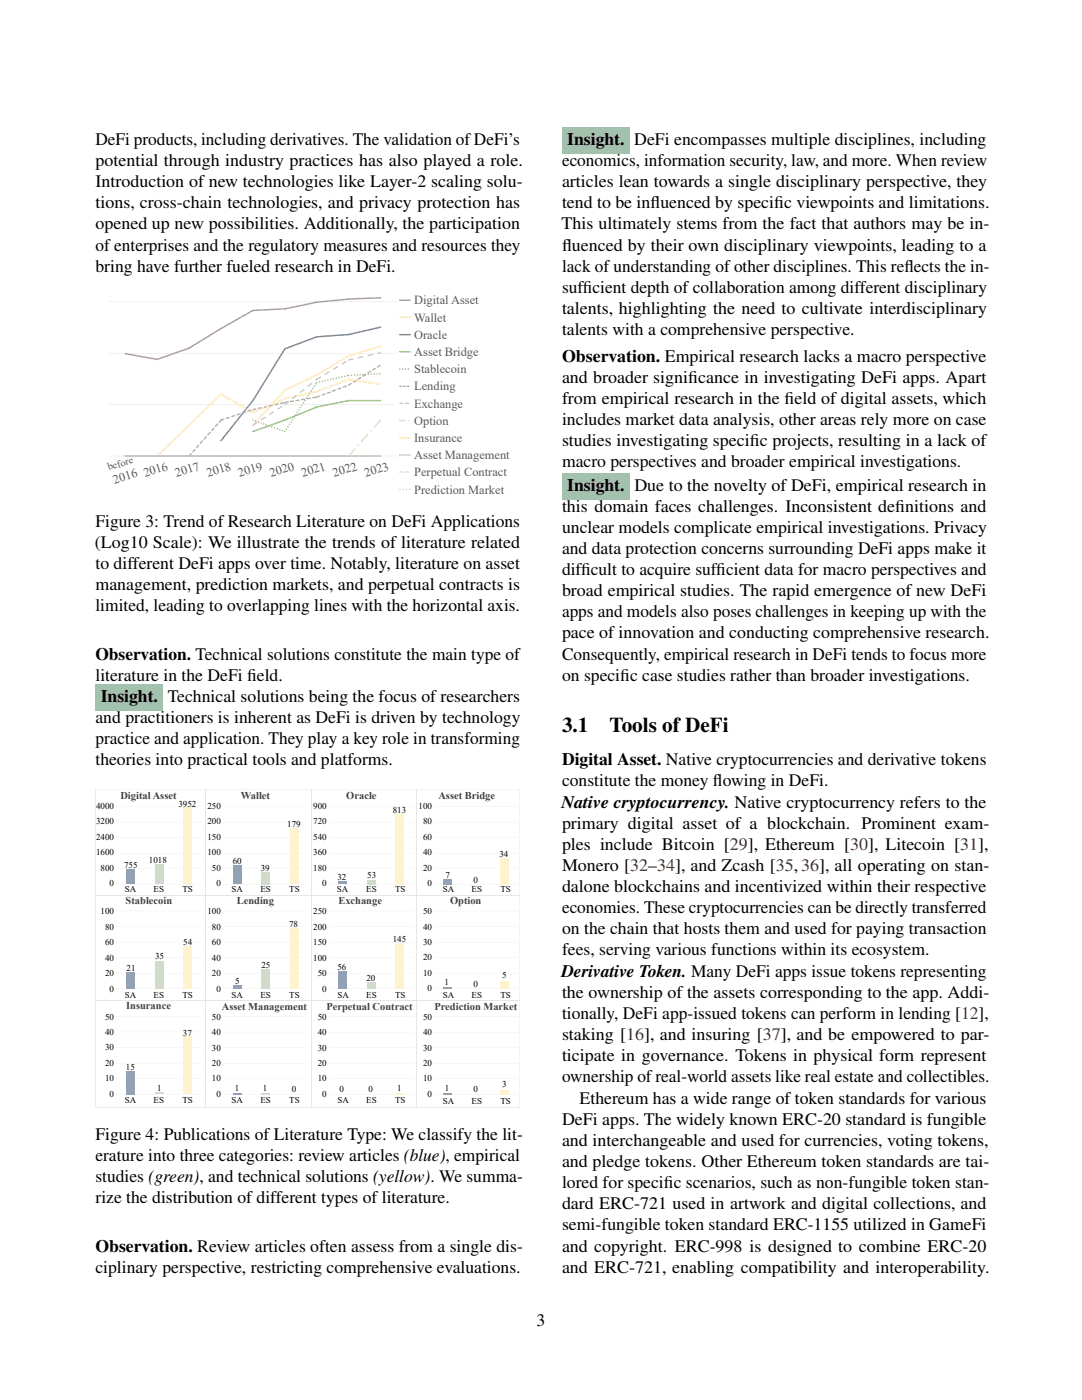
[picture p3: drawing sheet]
<svg xmlns="http://www.w3.org/2000/svg" width="216mm" height="279mm" viewBox="0 0 216 279" stroke-linecap="round" stroke-linejoin="round" font-family="sans-serif">
<defs><g id="words">
<g font-size="4.2">
<text x="112.1" y="146.1">3.1</text>
<text x="121.6" y="146.1">Tools of DeFi</text>
</g>
<g font-size="3.5">
<text x="19" y="28.9">DeFi products, including derivatives. The validation ofDeFi’s</text>
<text x="113.2" y="28.9">Insight.</text>
<text x="126.6" y="28.9">DeFi encompasses multiple disciplines, including</text>
<text x="19" y="33.1">potential through industry practices has also played a role.</text>
<text x="112.1" y="33.1">economics, information security, law, and more. When review</text>
<text x="19" y="37.3">Introduction of new technologies like Layer-2 scaling solu-</text>
<text x="19" y="41.6">tions, cross-chain technologies, and privacy protection has</text>
<text x="112.1" y="37.3">articles lean towards a single disciplinary perspective, they</text>
<text x="112.1" y="41.6">tend to be inf</text>
<text x="129.8" y="41.6">luenced by specif</text>
<text x="154.5" y="41.6">ic viewpoints and limitations.</text>
<text x="19" y="45.8">opened up new possibilities. Additionally, the participation</text>
<text x="112" y="45.8">This ultimately stems from the fact that authors may be in-</text>
<text x="19" y="50">of enterprises and the regulatory measures and resources they</text>
<text x="112.1" y="50">f</text>
<text x="112.1" y="50">luenced by their own disciplinary viewpoints, leading to a</text>
<text x="19" y="54.2">bring have further fueled research in DeFi.</text>
<text x="112.1" y="54.2">lack of understanding of other disciplines. This ref</text>
<text x="112.1" y="58.4">suff</text>
<text x="116.3" y="58.4">icient depth of collaboration among different disciplinary</text>
<text x="180.5" y="54.2">lects the in-</text>
<text x="112.1" y="62.7">talents, highlighting the need to cultivate interdisciplinary</text>
<text x="112.1" y="66.9">talents with a comprehensive perspective.</text>
<text x="112.1" y="72.2">Observation. Empirical research lacks a macro perspective</text>
<text x="112.1" y="76.4">and broader signif</text>
<text x="137.3" y="76.4">icance in investigating DeFi apps. Apart</text>
<text x="112.1" y="80.6">from empirical research in the f</text>
<text x="156.5" y="80.6">ield of digital assets, which</text>
<text x="112.1" y="84.8">includes market data analysis, other areas rely more on case</text>
<text x="112.1" y="89.1">studies investigating specif</text>
<text x="149.6" y="89.1">ic projects, resulting in a lack of</text>
<text x="112.1" y="93.3">macro perspectives and broader empirical investigations.</text>
<text x="113.2" y="97.9">Insight.</text>
<text x="126.6" y="97.9">Due to the novelty of DeFi, empirical research in</text>
<text x="19" y="105.1">Figure 3: Trend of Research Literature on DeFi Applications</text>
<text x="112.1" y="102.1">this domain faces challenges. Inconsistent def</text>
<text x="112.1" y="106.3">unclear models complicate empirical investigations. Privacy</text>
<text x="178.6" y="102.1">initions and</text>
<text x="18.9" y="109.3">(Log10 Scale): We illustrate the trends of literature related</text>
<text x="19" y="113.5">to different DeFi apps over time. Notably, literature on asset</text>
<text x="112.1" y="110.6">and data protection concerns surrounding DeFi apps make it</text>
<text x="19" y="117.7">management, prediction markets, and perpetual contracts is</text>
<text x="112.1" y="114.8">diff</text>
<text x="112.1" y="119">broad empirical studies. The rapid emergence of new DeFi</text>
<text x="115.9" y="114.8">icult to acquire suff</text>
<text x="142.9" y="114.8">icient data for macro perspectives and</text>
<text x="19" y="122">limited, leading to overlapping lines with the horizontal axis.</text>
<text x="112.1" y="123.2">apps and models also poses challenges in keeping up with the</text>
<text x="19" y="131.6">Observation. Technical solutions constitute the main type of</text>
<text x="112.1" y="127.4">pace of innovation and conducting comprehensive research.</text>
<text x="112.1" y="131.6">Consequently, empirical research in DeFi tends to focus more</text>
<text x="19" y="135.8">literature in the DeFi f</text>
<text x="49.3" y="135.8">ield.</text>
<text x="112.1" y="135.9">on specif</text>
<text x="123.8" y="135.9">ic case studies rather than broader investigations.</text>
<text x="20.1" y="140.1">Insight.</text>
<text x="33.5" y="140.1">Technical solutions being the focus of researchers</text>
<text x="19" y="144.3">and practitioners is inherent as DeFi is driven by technology</text>
<text x="19" y="148.5">practice and application. They play a key role in transforming</text>
<text x="19" y="152.7">theories into practical tools and platforms.</text>
<text x="112.1" y="152.7">Digital Asset. Native cryptocurrencies and derivative tokens</text>
<text x="112" y="161.2">Native cryptocurrency. Native cryptocurrency refers to the</text>
<text x="112.1" y="156.9">constitute the money f</text>
<text x="142.3" y="156.9">lowing in DeFi.</text>
<text x="112.1" y="165.4">primary digital asset of a blockchain. Prominent exam-</text>
<text x="112.1" y="169.6">ples include Bitcoin [29], Ethereum [30], Litecoin [31],</text>
<text x="112.1" y="173.8">Monero [32–34], and Zcash [35,36], all operating on stan-</text>
<text x="112.1" y="178">dalone blockchains and incentivized within their respective</text>
<text x="112.1" y="182.2">economies. These cryptocurrencies can be directly transferred</text>
<text x="112.1" y="186.5">on the chain that hosts them and used for paying transaction</text>
<text x="112.1" y="190.7">fees, serving various functions within its ecosystem.</text>
<text x="112" y="194.9">Derivative Token. Many DeFi apps issue tokens representing</text>
<text x="112.1" y="199.1">the ownership of the assets corresponding to the app. Addi-</text>
<text x="112.1" y="203.4">tionally, DeFi app-issued tokens can perform in lending [12],</text>
<text x="112.1" y="207.6">staking [16], and insuring [37], and be empowered to par-</text>
<text x="112.1" y="211.8">ticipate in governance. Tokens in physical form represent</text>
<text x="112.1" y="216">ownership ofreal-world assets like real estate and collectibles.</text>
<text x="115.7" y="220.3">Ethereum has a wide range of token standards for various</text>
<text x="19" y="227.5">Figure 4: Publications of Literature Type: We classify the lit-</text>
<text x="112.1" y="224.5">DeFi apps. The widely known ERC-20 standard is fungible</text>
<text x="19" y="231.7">erature into three categories: review articles (blue), empirical</text>
<text x="112.1" y="228.7">and interchangeable and used for currencies, voting tokens,</text>
<text x="112.1" y="232.9">and pledge tokens. Other Ethereum token standards are tai-</text>
<text x="19" y="235.9">studies (green), and technical solutions (yellow). We summa-</text>
<text x="112.1" y="237.1">lored for specif</text>
<text x="132.5" y="237.1">ic scenarios, such as non-fungible token stan-</text>
<text x="19" y="240.1">rize the distribution of different types of literature.</text>
<text x="112.1" y="241.3">dard ERC-721 used in artwork and digital collections, and</text>
<text x="112.1" y="245.6">semi-fungible token standard ERC-1155 utilized in GameFi</text>
<text x="19" y="249.8">Observation. Review articles often assess from a single dis-</text>
<text x="112.1" y="249.8">and copyright. ERC-998 is designed to combine ERC-20</text>
<text x="19" y="254">ciplinary perspective, restricting comprehensive evaluations.</text>
<text x="112.1" y="254">and ERC-721, enabling compatibility and interoperability.</text>
<text x="107.1" y="264.5">3</text>
</g>
<g font-size="2.5" fill="#595959">
<text x="82.6" y="60.8">Digital Asset</text>
<text x="82.6" y="64.2">Wallet</text>
<text x="82.6" y="67.6">Oracle</text>
<text x="82.6" y="71.1">Asset Bridge</text>
<text x="82.6" y="74.5">Stablecoin</text>
<text x="82.6" y="77.9">Lending</text>
<text x="82.6" y="81.3">Exchange</text>
<text x="82.6" y="84.8">Option</text>
<text x="82.6" y="88.2">Insurance</text>
<text x="28.9" y="95.2" transform="rotate(-17 28.9 95.2)">2016</text>
<text x="35.2" y="95.2" transform="rotate(-17 35.2 95.2)">2017</text>
<text x="41.5" y="95.2" transform="rotate(-17 41.5 95.2)">2018</text>
<text x="47.8" y="95.2" transform="rotate(-17 47.8 95.2)">2019</text>
<text x="54.1" y="95.2" transform="rotate(-17 54.1 95.2)">2020</text>
<text x="60.4" y="95.2" transform="rotate(-17 60.4 95.2)">2021</text>
<text x="66.7" y="95.2" transform="rotate(-17 66.7 95.2)">2022</text>
<text x="73" y="95.2" transform="rotate(-17 73 95.2)">2023</text>
<text x="82.6" y="91.6">Asset Management</text>
<text x="82.6" y="95.1">Perpetual Contract</text>
<text x="22.9" y="96.5" transform="rotate(-17 22.9 96.5)">2016</text>
<text x="82.6" y="98.5">Prediction Market</text>
</g>
<text font-size="2.1" fill="#595959" x="21.7" y="93.9" transform="rotate(-17 21.7 93.9)">before</text>
<g font-size="2.1" fill="#404040">
<text x="24" y="159.4">Digital Asset</text>
<text x="48.1" y="159.4">Wallet</text>
<text x="69.1" y="159.4">Oracle</text>
<text x="87.5" y="159.4">Asset Bridge</text>
<text x="25.1" y="180.4">Stablecoin</text>
<text x="47.2" y="180.4">Lending</text>
<text x="67.5" y="180.4">Exchange</text>
<text x="89.8" y="180.4">Option</text>
<text x="25.2" y="201.5">Insurance</text>
<text x="44.3" y="201.5">Asset Management</text>
<text x="65.1" y="201.5">Perpetual Contract</text>
<text x="86.7" y="201.5">Prediction Market</text>
</g>
<g font-size="1.8">
<text x="19.2" y="161.4">4000</text>
<text x="35.6" y="161">3952</text>
<text x="41.4" y="161.4">250</text>
<text x="62.5" y="161.4">900</text>
<text x="83.5" y="161.4">100</text>
<text x="19.2" y="164.5">3200</text>
<text x="19.2" y="167.6">2400</text>
<text x="41.4" y="164.5">200</text>
<text x="41.4" y="167.6">150</text>
<text x="57.3" y="165.1">179</text>
<text x="62.5" y="164.5">720</text>
<text x="62.5" y="167.6">540</text>
<text x="78.4" y="162.2">813</text>
<text x="84.4" y="164.5">80</text>
<text x="84.4" y="167.6">60</text>
<text x="19.2" y="170.7">1600</text>
<text x="20.1" y="173.8">800</text>
<text x="24.8" y="173.3">755</text>
<text x="29.7" y="172.3">1018</text>
<text x="41.4" y="170.7">100</text>
<text x="42.3" y="173.8">50</text>
<text x="46.4" y="172.5">60</text>
<text x="52" y="173.7">39</text>
<text x="62.5" y="170.7">360</text>
<text x="62.5" y="173.8">180</text>
<text x="84.4" y="170.7">40</text>
<text x="84.4" y="173.8">20</text>
<text x="99.7" y="171.1">34</text>
<text x="21.9" y="176.9">0</text>
<text x="24.9" y="178.1">SA</text>
<text x="30.7" y="178.1">ES</text>
<text x="36.4" y="178.1">TS</text>
<text x="43.2" y="176.9">0</text>
<text x="46.2" y="178.1">SA</text>
<text x="52" y="178.1">ES</text>
<text x="57.7" y="178.1">TS</text>
<text x="64.3" y="176.9">0</text>
<text x="67.2" y="178">SA</text>
<text x="67.3" y="175.6">32</text>
<text x="73.1" y="178.1">ES</text>
<text x="73.3" y="175.2">53</text>
<text x="78.8" y="178.1">TS</text>
<text x="85.3" y="176.9">0</text>
<text x="88.3" y="178.1">SA</text>
<text x="88.9" y="175.2">7</text>
<text x="94.1" y="178.1">ES</text>
<text x="94.5" y="176.2">0</text>
<text x="99.9" y="178.1">TS</text>
<text x="20.1" y="182.4">100</text>
<text x="21" y="185.5">80</text>
<text x="41.4" y="182.4">100</text>
<text x="42.3" y="185.5">80</text>
<text x="57.7" y="185">78</text>
<text x="62.5" y="182.4">250</text>
<text x="62.5" y="185.5">200</text>
<text x="84.4" y="182.4">50</text>
<text x="84.4" y="185.5">40</text>
<text x="21" y="188.6">60</text>
<text x="21" y="191.7">40</text>
<text x="31" y="191.5">35</text>
<text x="36.6" y="188.7">54</text>
<text x="42.3" y="188.6">60</text>
<text x="42.3" y="191.7">40</text>
<text x="62.5" y="188.6">150</text>
<text x="62.5" y="191.7">100</text>
<text x="78.4" y="187.9">145</text>
<text x="84.4" y="188.6">30</text>
<text x="84.4" y="191.7">20</text>
<text x="21" y="194.8">20</text>
<text x="21.9" y="197.9">0</text>
<text x="25.3" y="193.8">21</text>
<text x="42.3" y="194.8">20</text>
<text x="43.2" y="197.9">0</text>
<text x="46.9" y="196.4">5</text>
<text x="52.1" y="193.3">25</text>
<text x="63.4" y="194.8">50</text>
<text x="64.3" y="197.9">0</text>
<text x="67.3" y="193.6">56</text>
<text x="73.1" y="195.9">20</text>
<text x="84.4" y="194.8">10</text>
<text x="85.3" y="197.8">0</text>
<text x="88.7" y="196.6">1</text>
<text x="94.5" y="196.9">0</text>
<text x="100.2" y="195.3">5</text>
<text x="21" y="203.5">50</text>
<text x="24.9" y="199.1">SA</text>
<text x="30.6" y="199.1">ES</text>
<text x="36.4" y="199.1">TS</text>
<text x="42.3" y="203.5">50</text>
<text x="46.2" y="199.1">SA</text>
<text x="52" y="199.1">ES</text>
<text x="57.7" y="199.1">TS</text>
<text x="63.4" y="203.5">50</text>
<text x="67.3" y="199.1">SA</text>
<text x="73.1" y="199.1">ES</text>
<text x="78.8" y="199.1">TS</text>
<text x="84.4" y="203.5">50</text>
<text x="88.3" y="199.1">SA</text>
<text x="94.1" y="199.1">ES</text>
<text x="99.9" y="199.1">TS</text>
<text x="21" y="206.6">40</text>
<text x="21" y="209.6">30</text>
<text x="36.5" y="206.8">37</text>
<text x="42.3" y="206.6">40</text>
<text x="42.3" y="209.7">30</text>
<text x="63.4" y="206.6">40</text>
<text x="63.4" y="209.7">30</text>
<text x="84.4" y="206.6">40</text>
<text x="84.4" y="209.7">30</text>
<text x="21" y="212.7">20</text>
<text x="21" y="215.8">10</text>
<text x="25.1" y="213.5">15</text>
<text x="42.3" y="212.7">20</text>
<text x="42.3" y="215.8">10</text>
<text x="63.4" y="212.7">20</text>
<text x="63.4" y="215.8">10</text>
<text x="84.4" y="212.7">20</text>
<text x="84.4" y="215.8">10</text>
<text x="21.9" y="218.9">0</text>
<text x="24.9" y="220.2">SA</text>
<text x="30.6" y="220.2">ES</text>
<text x="31.3" y="217.8">1</text>
<text x="36.4" y="220.2">TS</text>
<text x="43.2" y="218.9">0</text>
<text x="46.2" y="220.2">SA</text>
<text x="46.9" y="217.8">1</text>
<text x="52" y="220.2">ES</text>
<text x="52.5" y="217.8">1</text>
<text x="57.7" y="220.2">TS</text>
<text x="58.2" y="217.9">0</text>
<text x="64.3" y="218.9">0</text>
<text x="67.3" y="220.2">SA</text>
<text x="67.8" y="217.9">0</text>
<text x="73.1" y="220.2">ES</text>
<text x="73.5" y="217.9">0</text>
<text x="78.8" y="220.2">TS</text>
<text x="79.2" y="217.8">1</text>
<text x="85.3" y="218.9">0</text>
<text x="88.3" y="220.2">SA</text>
<text x="88.7" y="217.8">1</text>
<text x="94.1" y="220.2">ES</text>
<text x="94.5" y="217.9">0</text>
<text x="99.9" y="220.2">TS</text>
<text x="100.2" y="216.9">3</text>
</g>
</g></defs>
<path d="M21.8 91h57.3zM21.8 80.7l57.3 .1zM21.8 70.5h57.3zM21.8 60.2l57.3 .1z" fill="#d9d9d9"/>
<g fill="#da8e9e">
<path d="M24.9 70.5l6.5 1.1 .1 .1-.2 .2-6.3-1.2z"/>
<path d="M31.3 71.6l6.4-2.3 .2 .1-.1 .2-6.4 2.3-.2-.1z"/>
<path d="M37.6 69.4l6.4-4 .2 .1v.2l-6.4 3.9-.2-.1z"/>
<path d="M44 65.5l6.4-3.7 .2 .1v.2l-6.4 3.6h-.2z"/>
<path d="M50.4 61.8l6.4-.3 .2 .1-.1 .2-6.4 .3-.2-.1z"/>
<path d="M56.7 61.5l6.5-1.3 .2 .1-.2 .2-6.3 1.3-.2-.1z"/>
<path d="M63.1 60.2l6.5-.7 .1 .2-.1 .1-6.4 .7-.1-.1z"/>
<path d="M69.5 59.6l6.4-.3 .2 .1-.1 .2-6.4 .2-.2-.1z"/>
</g>
<g fill="#ffe7a5">
<path d="M56.7 77.8h.2v.2l-6.3 6.9h-.2v-.2z"/>
<path d="M56.7 77.8l6.4-3.1 .2 .1v.1l-6.4 3.1h-.2z"/>
<path d="M63.1 74.7l6.4-3.8 .2 .1v.1l-6.4 3.8h-.2z"/>
<path d="M69.5 70.9l6.4-1.9 .2 .1-.1 .1-6.4 2-.1-.1z"/>
</g>
<g fill="#5b76b9">
<path d="M50.4 79.8h.2v.2l-6.4 8h-.2v-.2z"/>
<path d="M56.7 69.5h.2l.1 .2-6.4 10.3-.2 .1v-.2z"/>
<path d="M56.7 69.5l6.5-2.4 .1 .1v.1l-6.4 2.4h-.2z"/>
<path d="M63.1 67.1l6.5-.5 .1 .2-.1 .1-6.4 .5z"/>
<path d="M69.5 66.7l6.4-1.5 .2 .1-.1 .1-6.4 1.5-.1-.1z"/>
</g>
<g fill="#9dcc7f">
<path d="M50.4 86l6.4-2.3 .2 .1-.1 .2-6.4 2.2h-.2z"/>
<path d="M56.7 83.7l6.5-2.6 .1 .1v.2l-6.4 2.6-.2-.1z"/>
<path d="M63.1 81.1l6.5-1.3 .1 .1-.1 .2-6.4 1.3-.1-.1z"/>
<path d="M69.5 79.8h6.4l.2 .2-.2 .1h-6.3z"/>
</g>
<g fill="#a5be70">
<path d="M50.3 83.8a.15 .15 0 0 1 .3 0 .15 .15 0 0 1-.3 0zM50.9 84a.15 .15 0 0 1 .3 0 .15 .15 0 0 1-.3 0zM51.4 84.2a.15 .15 0 0 1 .3 0 .15 .15 0 0 1-.3 0zM51.9 84.4a.15 .15 0 0 1 .3 0 .15 .15 0 0 1-.3 0zM52.5 84.6a.15 .15 0 0 1 .3 0 .15 .15 0 0 1-.3 0zM53 84.8a.15 .15 0 0 1 .3 0 .15 .15 0 0 1-.3 0zM53.5 85a.15 .15 0 0 1 .3 0 .15 .15 0 0 1-.3 0zM54.1 85.2a.15 .15 0 0 1 .3 0 .15 .15 0 0 1-.3 0zM54.6 85.4a.15 .15 0 0 1 .3 0 .15 .15 0 0 1-.3 0zM55.1 85.6a.15 .15 0 0 1 .3 0 .15 .15 0 0 1-.3 0zM55.7 85.8a.15 .15 0 0 1 .3 0 .15 .15 0 0 1-.3 0zM56.2 85.9a.15 .15 0 0 1 .3 0 .15 .15 0 0 1-.3 0z"/>
<path d="M56.7 86.1a.15 .15 0 0 1 .3 0 .15 .15 0 0 1-.3 0zM57 85.6a.15 .15 0 0 1 .3 0 .15 .15 0 0 1-.3 0zM57.3 85.2a.15 .15 0 0 1 .3 0 .15 .15 0 0 1-.3 0zM57.6 84.7a.15 .15 0 0 1 .3 0 .15 .15 0 0 1-.3 0zM57.9 84.2a.15 .15 0 0 1 .3 0 .15 .15 0 0 1-.3 0zM58.3 83.7a.14 .14 0 0 1 .2 0 .14 .14 0 0 1-.2 0zM58.6 83.3a.14 .14 0 0 1 .2 0 .14 .14 0 0 1-.2 0zM58.9 82.8a.15 .15 0 0 1 .3 0 .15 .15 0 0 1-.3 0zM59.2 82.3a.15 .15 0 0 1 .3 0 .15 .15 0 0 1-.3 0zM59.5 81.8a.15 .15 0 0 1 .3 0 .15 .15 0 0 1-.3 0zM59.8 81.4a.15 .15 0 0 1 .3 0 .15 .15 0 0 1-.3 0zM60.1 80.9a.15 .15 0 0 1 .3 0 .15 .15 0 0 1-.3 0zM60.4 80.4a.15 .15 0 0 1 .3 0 .15 .15 0 0 1-.3 0zM60.7 79.9a.15 .15 0 0 1 .3 0 .15 .15 0 0 1-.3 0zM61 79.5a.15 .15 0 0 1 .3 0 .15 .15 0 0 1-.3 0zM61.3 79a.15 .15 0 0 1 .3 0 .15 .15 0 0 1-.3 0zM61.7 78.5a.14 .14 0 0 1 .2 0 .14 .14 0 0 1-.2 0zM62 78a.14 .14 0 0 1 .2 0 .14 .14 0 0 1-.2 0zM62.3 77.6a.15 .15 0 0 1 .3 0 .15 .15 0 0 1-.3 0zM62.6 77.1a.15 .15 0 0 1 .3 0 .15 .15 0 0 1-.3 0zM62.9 76.6a.15 .15 0 0 1 .3 0 .15 .15 0 0 1-.3 0z"/>
<path d="M63.1 76.3a.15 .15 0 0 1 .3 0 .15 .15 0 0 1-.3 0zM63.6 76.2a.15 .15 0 0 1 .3 0 .15 .15 0 0 1-.3 0zM64.2 76.1a.15 .15 0 0 1 .3 0 .15 .15 0 0 1-.3 0zM64.7 76a.15 .15 0 0 1 .3 0 .15 .15 0 0 1-.3 0zM65.3 75.8a.15 .15 0 0 1 .3 0 .15 .15 0 0 1-.3 0zM65.8 75.7a.15 .15 0 0 1 .3 0 .15 .15 0 0 1-.3 0zM66.4 75.6a.15 .15 0 0 1 .3 0 .15 .15 0 0 1-.3 0zM66.9 75.5a.15 .15 0 0 1 .3 0 .15 .15 0 0 1-.3 0zM67.5 75.4a.15 .15 0 0 1 .3 0 .15 .15 0 0 1-.3 0zM68.1 75.2a.14 .14 0 0 1 .2 0 .14 .14 0 0 1-.2 0zM68.6 75.1a.15 .15 0 0 1 .3 0 .15 .15 0 0 1-.3 0zM69.2 75a.15 .15 0 0 1 .3 0 .15 .15 0 0 1-.3 0z"/>
<path d="M69.4 74.9a.15 .15 0 0 1 .3 0 .15 .15 0 0 1-.3 0zM70 74.9a.15 .15 0 0 1 .3 0 .15 .15 0 0 1-.3 0zM70.6 74.9a.15 .15 0 0 1 .3 0 .15 .15 0 0 1-.3 0zM71.1 74.8a.15 .15 0 0 1 .3 0 .15 .15 0 0 1-.3 0zM71.7 74.8a.15 .15 0 0 1 .3 0 .15 .15 0 0 1-.3 0zM72.3 74.8a.15 .15 0 0 1 .3 0 .15 .15 0 0 1-.3 0zM72.8 74.7a.15 .15 0 0 1 .3 0 .15 .15 0 0 1-.3 0zM73.4 74.7a.15 .15 0 0 1 .3 0 .15 .15 0 0 1-.3 0zM74 74.7a.15 .15 0 0 1 .3 0 .15 .15 0 0 1-.3 0zM74.5 74.6a.15 .15 0 0 1 .3 0 .15 .15 0 0 1-.3 0zM75.1 74.6a.15 .15 0 0 1 .3 0 .15 .15 0 0 1-.3 0zM75.7 74.6a.15 .15 0 0 1 .3 0 .15 .15 0 0 1-.3 0z"/>
</g>
<g fill="#dc92a2">
<path d="M31.3 90.9h.7l.1 .1-.9 .1zM32.4 90.9h.7l.1 .1-.8 .1zM33.5 90.9h.7l.2 .1-.9 .1zM34.7 90.9h.7l.1 .1-.8 .1zM35.8 90.9h.7l.1 .1-.8 .1zM37 90.9h.6l.2 .1-.9 .1z"/>
<path d="M38 90.5h.2v.2l-.4 .4h-.2zM38.8 89.6h.2v.2l-.6 .5v-.2zM39.5 88.8h.2v.2l-.5 .4-.1-.2zM40.3 87.9h.2v.2l-.6 .5v-.2zM41 87.1h.2l.1 .2-.6 .4-.1-.2zM41.8 86.2h.2v.2l-.6 .5v-.2zM42.5 85.4h.2l.1 .2-.6 .4-.1-.2zM43.3 84.5h.2v.2l-.5 .5-.1-.2zM44 83.7h.2v.2l-.5 .4v-.2z"/>
<path d="M44 83.7l.6-.2 .2 .1-.1 .2-.6 .2zM45.1 83.4l.6-.2 .2 .1-.1 .1-.6 .2zM46.2 83l.6-.2 .1 .1-.6 .4zM47.2 82.7l.7-.2 .1 .1-.6 .3zM48.3 82.3l.6-.2 .2 .1-.7 .4zM49.4 82l.6-.3 .2 .2-.1 .1-.6 .2z"/>
<path d="M50.4 81.6l.6-.1 .2 .1-.7 .3zM51.5 81.4l.6-.2 .2 .2-.7 .2zM52.6 81.2l.6-.2 .2 .1-.7 .3zM53.7 80.9l.7-.2 .1 .2-.7 .2zM54.8 80.7l.7-.2 .1 .1-.1 .2-.6 .1zM55.9 80.4l.7-.2 .1 .2-.1 .1-.6 .2z"/>
<path d="M56.7 80.2l.7-.1 .1 .1-.7 .3zM57.9 80l.6-.1 .2 .1-.1 .2-.6 .1zM59 79.8l.6-.1 .2 .1-.1 .2-.6 .1zM60.1 79.7l.7-.2 .1 .2-.7 .2zM61.2 79.5l.7-.2 .1 .2-.7 .2zM62.3 79.3l.7-.2 .1 .2-.7 .2z"/>
<path d="M63.1 79.1l.6-.2 .2 .1-.7 .4-.1-.1zM64.2 78.7l.6-.2 .1 .1-.6 .4-.2-.1zM65.2 78.3l.6-.2 .2 .1-.6 .4-.2-.1zM66.3 77.9l.6-.2 .2 .1-.7 .4-.1-.1zM67.4 77.5l.6-.2 .1 .1-.6 .4-.2-.1zM68.4 77.1l.6-.2 .2 .1-.7 .4-.1-.1z"/>
<path d="M69.5 76.7l.5-.3 .2 .1-.6 .5-.1-.1zM70.4 76.1l.6-.3 .2 .1-.6 .5-.2-.1zM71.4 75.5l.5-.3 .2 .1-.5 .5-.2-.1zM72.4 74.9l.5-.3 .2 .1-.6 .5-.2-.1zM73.3 74.3l.6-.3 .1 .1-.5 .5-.2-.1zM74.3 73.7l.5-.3 .2 .1-.6 .5-.1-.1zM75.2 73.1l.6-.3 .2 .1-.6 .5-.2-.1z"/>
</g>
<g fill="#b9c4e2">
<path d="M50.4 84.7l.7-.5 .2 .1v.2l-.8 .5-.1-.1zM52.1 83.7l.7-.5h.2v.2l-.8 .5-.2-.1zM53.7 82.6l.8-.5 .2 .1-.1 .1-.7 .5h-.2zM55.4 81.5l.8-.5 .1 .1v.2l-.8 .4h-.1z"/>
<path d="M56.7 80.7l.7-.6h.2v.2l-.7 .6-.2-.1zM58.3 79.4l.7-.5h.2v.2l-.7 .5h-.2zM59.9 78.2l.7-.6 .1 .1v.2l-.7 .5h-.1zM61.4 77l.7-.6h.2v.2l-.7 .6h-.2zM63 75.7l.2-.1 .2 .1-.3 .3z"/>
<path d="M63.1 75.6l.8-.5 .2 .1-.1 .2-.7 .4h-.2zM64.8 74.6l.8-.5 .2 .1-.1 .1-.7 .5h-.2zM66.5 73.5l.8-.4h.2l-.1 .2-.7 .5-.2-.1zM68.2 72.5l.8-.5 .2 .1-.1 .2-.7 .4h-.2z"/>
<path d="M69.5 71.7l.9-.2 .2 .1-.1 .2-.9 .2zM71.4 71.3l.9-.2 .2 .1-.1 .1-.9 .2zM73.4 70.9l.9-.3 .1 .2-.1 .1-.8 .2zM75.3 70.4l.6-.1 .2 .1-.7 .3z"/>
</g>
<path d="M70.7 89.6l-1.2 1.4zM70.8 89.7l-1.2 1.3zM69.5 90.9l.2 .2h-.2zM70.7 89.6h.2v.1zM71.4 88.8l.2 .2h-.2zM71.4 88.8h.2v.2zM73.3 86.7l-1.2 1.4zM73.4 86.8l-1.2 1.4zM72.1 88l.1 .2h-.1zM73.3 86.7h.1v.1zM73.9 85.9l.2 .2h-.2zM73.9 85.9h.2v.2zM75.8 83.8l-1.1 1.4zM76 83.9l-1.2 1.4zM74.6 85.1l.2 .2h-.2zM75.8 83.8h.2v.2z" fill="#bcdca6"/>
<g fill="#f8cf92">
<path d="M31.3 90.9l.7-.7 .1 .1-.8 .7zM31.4 91l.7-.7 .1 .1zM31.3 90.9l.2 .2zM32 90.2l.2 .2zM32.2 90l.7-.7h.1l-.7 .7zM32.4 90.1l.7-.7 .1 .1-.7 .7zM32.2 90l.3 .2zM32.9 89.3l.3 .2zM33.2 89l.7-.7 .1 .1-.7 .7zM33.3 89.2l.8-.7v.1l-.7 .7zM33.2 89l.2 .3zM33.9 88.3l.2 .3zM34.1 88.1l.8-.7v.1l-.7 .7zM34.3 88.2l.7-.7 .1 .1-.7 .7zM34.1 88.1l.3 .2zM34.9 87.4l.2 .2zM35.1 87.2l.7-.7h.1l-.7 .7zM35.3 87.3l.7-.7 .1 .1-.8 .7zM35.1 87.2l.2 .2zM35.8 86.5l.3 .2zM36.1 86.2l.7-.7 .1 .1-.7 .7zM36.2 86.4l.8-.7v.1l-.7 .7zM36.1 86.2l.2 .3zM36.8 85.5l.2 .3zM37 85.3l.8-.7v.1l-.7 .7zM37.2 85.4l.7-.7 .1 .1-.7 .7zM37 85.3l.3 .2zM37.8 84.6l.2 .2zM38 84.4l.7-.7h.1l-.7 .7zM38.2 84.5l.7-.7 .1 .1-.8 .7zM38 84.4l.2 .2zM38.7 83.7l.3 .2zM39 83.4l.7-.7 .1 .1-.8 .7zM39.1 83.6l.7-.7 .1 .1-.7 .7zM39 83.4l.2 .3zM39.7 82.7l.2 .3zM39.9 82.5l.7-.7 .1 .1-.7 .7zM40.1 82.6l.7-.7 .1 .1-.7 .7zM39.9 82.5l.3 .2zM40.6 81.8l.3 .2zM40.9 81.5l.7-.7 .1 .1-.7 .7zM41 81.7l.8-.7v.1l-.7 .7zM40.9 81.5l.2 .3zM41.6 80.8l.2 .3zM41.9 80.6l.7-.7 .1 .1-.8 .7zM42 80.8l.7-.7 .1 .1-.7 .7zM41.9 80.6l.2 .3zM42.6 79.9l.2 .3zM42.8 79.7l.7-.7 .1 .1-.7 .7zM43 79.8l.7-.7 .1 .1-.8 .7zM42.8 79.7l.2 .2zM43.5 79l.3 .2zM43.8 78.7l.2-.2 .1 .1-.2 .2zM43.9 78.9l.2-.2 .1 .1-.2 .2zM43.8 78.7l.2 .3zM44 78.5l.2 .3z"/>
<path d="M44.2 78.5l.9 .5-.1 .1-.9-.5zM44.1 78.7l.9 .5-.1 .1-.9-.5zM44.2 78.5l-.2 .3zM45.1 79l-.2 .3zM45.4 79.2l.8 .5v.1l-.9-.5zM45.2 79.4l.9 .5v.1l-.9-.5zM45.4 79.2l-.2 .3zM46.2 79.7l-.1 .3zM46.5 79.9l.9 .5-.1 .1-.8-.5zM46.4 80.1l.9 .5-.1 .1-.9-.6zM46.5 79.9l-.2 .2zM47.4 80.4l-.2 .3zM47.7 80.5l.8 .5v.1l-.9-.5zM47.6 80.7l.8 .5v.1l-.9-.5zM47.7 80.5l-.2 .3zM48.5 81l-.1 .3zM48.8 81.2l.9 .5v.1l-.9-.5zM48.7 81.4l.9 .5-.1 .1-.8-.5zM48.8 81.2l-.1 .3zM49.7 81.7l-.2 .3zM50 81.9l.6 .3-.1 .1-.6-.3zM49.9 82.1l.5 .3v.1l-.6-.3zM50 81.9l-.2 .3zM50.6 82.2l-.2 .3z"/>
<path d="M50.4 82.2l.9-.4 .1 .1-.9 .4zM50.5 82.4l.9-.4 .1 .1-1 .4zM50.4 82.2l.1 .3zM51.3 81.8l.2 .3zM51.6 81.7l1-.4v.1l-.9 .4zM51.7 81.9l1-.4v.1l-.9 .4zM51.6 81.7l.2 .3zM52.6 81.3l.1 .3zM52.9 81.1l.9-.4v.1l-.9 .4zM53 81.3l.9-.4v.1l-.9 .4zM52.9 81.1l.1 .3zM53.8 80.7l.1 .3zM54.1 80.6l.9-.4 .1 .1-1 .4zM54.2 80.8l.9-.4 .1 .1-1 .4zM54.1 80.6l.1 .3zM55 80.2l.2 .3zM55.3 80.1l1-.4v.1l-.9 .4zM55.4 80.3l.9-.4 .1 .1-.9 .4zM55.3 80.1l.2 .3zM56.3 79.7l.1 .3zM56.6 79.5l.2-.1v.1l-.2 .1zM56.7 79.7l.2-.1v.1l-.2 .1zM56.6 79.5l.1 .3zM56.8 79.4l.1 .3z"/>
<path d="M56.8 79.4l1-.2v.1l-1 .2zM56.9 79.6l.9-.2 .1 .1-1 .2zM56.8 79.4l.1 .3zM57.8 79.2l.1 .3zM58.1 79.1l1-.2v.1l-1 .2zM58.2 79.3l.9-.2 .1 .1-1 .3zM58.1 79.1l.1 .4zM59.1 78.9l.1 .3zM59.4 78.8l1-.2v.1l-1 .2zM59.5 79l1-.2v.1l-1 .3zM59.4 78.8l.1 .4zM60.4 78.6l.1 .3zM60.7 78.5l1-.2v.1l-.9 .2zM60.8 78.7l1-.2v.1l-1 .3zM60.7 78.5l.1 .4zM61.7 78.3l.1 .3zM62 78.2l1-.2v.1l-.9 .2zM62.1 78.4l1-.2v.1l-1 .3zM62 78.2l.1 .4zM63 78l.1 .3z"/>
<path d="M63.2 78l.9-.4v.1l-.9 .4zM63.2 78.2l1-.4v.1l-.9 .4zM63.2 78l.1 .3zM64.1 77.6l.1 .3zM64.4 77.5l.9-.4 .1 .1-1 .4zM64.5 77.7l.9-.3 .1 .1-1 .3zM64.4 77.5l.1 .3zM65.3 77.1l.2 .4zM65.7 77l.9-.3v.1l-.9 .3zM65.7 77.2l1-.3v.1l-.9 .3zM65.7 77l.1 .3zM66.6 76.7l.1 .3zM66.9 76.5l1-.3v.1l-.9 .4zM67 76.8l.9-.4 .1 .1-1 .4zM66.9 76.5l.1 .4zM67.9 76.2l.1 .3zM68.2 76.1l.9-.4v.1l-.9 .4zM68.2 76.3l1-.4v.1l-.9 .4zM68.2 76.1l.1 .3zM69.1 75.7l.1 .3zM69.4 75.6l.2 .1zM69.5 75.8l.1 .1zM69.4 75.6l.1 .3zM69.5 75.6l.1 .3z"/>
<path d="M69.6 75.5l1 .2v.1l-1-.1zM69.6 75.8l1 .1-.1 .1-.9-.1zM69.6 75.5v.4zM70.6 75.7l-.1 .3zM70.9 75.7l1 .2v.1l-1-.1zM70.9 76l1 .1v.1l-1-.1zM70.9 75.7v.4zM71.9 75.9v.3zM72.3 75.9l1 .2-.1 .1-1-.1zM72.2 76.2l1 .1v.1l-1-.1zM72.3 75.9l-.1 .4zM73.3 76.1l-.1 .3zM73.6 76.1l1 .2v.1l-1-.1zM73.5 76.4l1 .1v.1l-1-.1zM73.6 76.1l-.1 .4zM74.6 76.3l-.1 .3zM74.9 76.3l1 .2v.1l-1-.1zM74.9 76.6l1 .1v.1l-1-.1zM74.9 76.3v.4zM75.9 76.5v.3z"/>
</g>
<path d="M25 90.9h50.9v.1h-50.9zM25 91.1h50.9zM24.9 90.9h.1v.2h-.1zM75.9 90.9l.2 .2h-.2z" fill="#e2a6a1"/>
<path d="M79.7 59.8h2.1l.2 .1-.2 .2h-2z" fill="#da8e9e"/>
<path d="M79.7 63.2h2.1l.2 .2-.2 .1h-2z" fill="#ffe7a5"/>
<path d="M79.7 66.7l2.1-.1 .2 .2-.2 .1h-2z" fill="#5b76b9"/>
<path d="M79.7 70.1h2.1l.2 .1-.2 .2h-2z" fill="#9dcc7f"/>
<path d="M79.6 73.6a.15 .15 0 0 1 .3 0 .15 .15 0 0 1-.3 0zM80.2 73.6a.15 .15 0 0 1 .3 0 .15 .15 0 0 1-.3 0zM80.8 73.6a.14 .14 0 0 1 .2 0 .14 .14 0 0 1-.2 0zM81.3 73.6a.15 .15 0 0 1 .3 0 .15 .15 0 0 1-.3 0z" fill="#a5be70"/>
<path d="M79.7 77l.7-.1 .1 .2-.1 .1h-.7zM80.8 77l.7-.1 .1 .2-.1 .1h-.6z" fill="#dc92a2"/>
<path d="M79.7 80.4h.9l.2 .1-.2 .1h-.9zM81.6 80.5a.2 .2 0 0 1 .4 0 .2 .2 0 0 1-.4 0z" fill="#b9c4e2"/>
<path d="M79.8 83.8l1.8 .1zM79.8 84l1.8 .1zM79.7 83.8l.1 .3zM81.6 83.8l.1 .1-.1 .2z" fill="#bcdca6"/>
<path d="M79.8 87.2h1v.1h-1zM79.8 87.4h1v.1h-1zM79.8 87.2v.3zM80.8 87.2v.3zM81.1 87.2h.7v.1h-.7zM81.1 87.4h.7v.1h-.7zM81.1 87.2v.3zM81.8 87.2v.3z" fill="#f8cf92"/>
<path d="M79.8 90.6h2v.1h-2zM79.8 90.9h2v.1h-2zM79.7 90.7l.1-.1v.4zM81.8 90.6l.2 .2-.2 .2z" fill="#e2a6a1"/>
<path d="M79.8 94.1l.5 .1zM79.8 94.3l.5 .1zM79.7 94.1h.1v.3zM80.3 94.1l.2 .1-.2 .2zM80.9 94.1l.6 .1zM80.9 94.3l.6 .1zM80.8 94.1h.1v.3zM81.5 94.1l.1 .1-.1 .2z" fill="#c8cfe5"/>
<path d="M79.8 97.5v.1zM79.8 97.7v.1zM79.6 97.6l.2-.1v.3zM79.8 97.5l.1 .2-.1 .1zM80.4 97.5v.1zM80.4 97.7v.1zM80.3 97.5h.1v.3l-.1-.1zM80.4 97.5l.2 .2-.2 .1zM81.1 97.5v.1zM81.1 97.7v.1zM81 97.6l.1-.1v.3zM81.1 97.5l.2 .2-.2 .1zM81.8 97.5v.1zM81.8 97.7v.1zM81.7 97.6l.1-.1v.3zM81.8 97.5l.2 .2-.2 .1z" fill="#d7e9c7"/>
<path d="M78.7 76h3.4v8.9h-3.4z" fill-rule="evenodd" fill="#fff"/>
<g fill="#dc92a2">
<path d="M79.7 77h.4l.1 .1-.4 .1z"/>
<path d="M80.4 77h.5l.1 .1-.5 .1z"/>
<path d="M81.2 77h.4l.1 .1-.5 .1z"/>
</g>
<g fill="#b9c4e2">
<path d="M79.7 80.4h.7l.1 .1-.1 .1h-.6z"/>
<path d="M80.9 80.4h.7l.1 .1-.1 .1h-.7z"/>
</g>
<path d="M79.8 83.8l1 .1zM79.8 84l1 .1zM79.7 83.8h.1v.3zM80.8 83.8l.1 .1-.1 .2z" fill="#c0deac"/>
<circle cx="81.5" cy="83.9" r=".12" fill="#c0deac"/>
<path d="M25 90.9h50.9zM25 91l50.9 .1zM24.9 90.9h.1v.2zM75.9 90.9l.1 .1-.1 .1z" fill="#e4aca7"/>
<path d="M69.5 91l.9 .1zM69.5 90.9h.9zM69.4 90.9l.1 .2v-.2zM70.4 90.9v.2l.1-.1zM71.5 91l.9 .1zM71.5 90.9h.9zM71.4 90.9l.1 .2v-.2zM72.4 90.9v.2l.1-.1zM73.5 91l.8 .1zM73.5 90.9h.8zM73.4 90.9l.1 .2v-.2zM74.3 90.9v.2l.2-.1zM75.5 91l.4 .1zM75.5 90.9h.4zM75.4 90.9l.1 .2v-.2zM75.9 90.9v.2l.1-.1z" fill="#c8cfe5"/>
<path d="M69.3 90.8h.1v.3zM69.4 90.8l.2 .1-.2 .2zM69.9 90.8h.1v.3zM70 90.8l.1 .2-.1 .1zM70.4 90.8h.1v.3zM70.5 90.8l.2 .2-.2 .1zM71 90.8h.1v.3zM71.1 90.8l.2 .2-.2 .1zM71.6 90.9l.1-.1v.3zM71.7 90.8l.1 .2-.1 .1zM72.2 90.9v-.1v.3zM72.3 90.8l.1 .2-.2 .1zM72.7 90.9l.1-.1v.3zM72.8 90.8l.2 .2-.2 .1zM73.3 90.9l.1-.1v.3zM73.4 90.8l.1 .2-.1 .1zM73.9 90.9v-.1v.3zM74 90.8l.1 .2-.1 .1zM74.4 90.9l.1-.1v.3zM74.5 90.8l.2 .2-.2 .1zM75 90.9l.1-.1v.3zM75.1 90.8l.1 .2-.1 .1zM75.6 90.9h.1v.2zM75.7 90.9l.1 .1-.1 .1z" fill="#d6e8c6"/>
<path d="M19 136.6h13.6v5.2h-13.6z" fill="#a3c2ad"/>
<g fill="#fff">
<path d="M19 157.5h84.8v63.5h-84.8z" fill-rule="evenodd"/>
<path d="M19 157.5h84.8v63.5h-84.8z" fill-rule="evenodd"/>
</g>
<g fill="#e6e6e6">
<path d="M19 157.4h84.8v63.6h-84.8zM19.1 157.5v63.5l-.1-.1h84.8l-.1 .1v-63.5h.1h-84.8z"/>
<path d="M86.5 176.5h17zM86.5 173.4h17zM86.5 170.3h17zM86.5 167.1l17 .1zM86.5 164l17 .1zM86.5 160.9l17 .1z"/>
</g>
<path d="M88.5 175.4h1.6v1.1h-1.6z" fill-rule="evenodd" fill="#8faadc"/>
<path d="M99.8 171.2h1.7v5.3h-1.7z" fill-rule="evenodd" fill="#fff2cc"/>
<path d="M65.5 176.5h17.1zM65.5 173.4h17.1zM65.5 170.2l17.1 .1zM65.5 167.1l17.1 .1zM65.5 164l17.1 .1zM65.5 160.9l17.1 .1z" fill="#e6e6e6"/>
<path d="M67.6 175.9h1.6v.6h-1.6z" fill-rule="evenodd" fill="#8faadc"/>
<path d="M73.2 175.6h1.7v.9h-1.7z" fill-rule="evenodd" fill="#cbe4bb"/>
<path d="M78.9 162.5h1.7v14h-1.7z" fill-rule="evenodd" fill="#fff2cc"/>
<path d="M86.5 218.4h17zM86.5 215.3h17zM86.5 212.2h17zM86.5 209.1h17zM86.5 206h17zM86.5 202.8l17 .1z" fill="#e6e6e6"/>
<path d="M88.5 218.1h1.6v.3h-1.6z" fill-rule="evenodd" fill="#8faadc"/>
<path d="M99.8 217.5h1.7v.9h-1.7z" fill-rule="evenodd" fill="#fff2cc"/>
<path d="M44.5 197.3l17 .1zM44.5 194.2l17 .1zM44.5 191.1l17 .1zM44.5 188h17zM44.5 184.9h17zM44.5 181.8h17z" fill="#e6e6e6"/>
<path d="M46.5 196.6h1.6v.7h-1.6z" fill-rule="evenodd" fill="#8faadc"/>
<path d="M52.2 193.5h1.6v3.8h-1.6z" fill-rule="evenodd" fill="#cbe4bb"/>
<path d="M57.8 185.2h1.7v12.1h-1.7z" fill-rule="evenodd" fill="#fff2cc"/>
<path d="M44.5 176.5h17zM44.5 173.4h17zM44.5 170.2l17 .1zM44.5 167.1l17 .1zM44.5 164l17 .1zM44.5 160.9l17 .1z" fill="#e6e6e6"/>
<path d="M46.5 172.8h1.6v3.7h-1.6z" fill-rule="evenodd" fill="#8faadc"/>
<path d="M52.2 174.1h1.6v2.4h-1.6z" fill-rule="evenodd" fill="#cbe4bb"/>
<path d="M57.9 165.4h1.6v11.1h-1.6z" fill-rule="evenodd" fill="#fff2cc"/>
<path d="M44.5 218.4h17zM44.5 215.3h17zM44.5 212.1l17 .1zM44.5 209l17 .1zM44.5 205.9l17 .1zM44.5 202.8l17 .1z" fill="#e6e6e6"/>
<path d="M46.5 218.1h1.6v.3h-1.6z" fill-rule="evenodd" fill="#8faadc"/>
<path d="M52.2 218.1h1.6v.3h-1.6z" fill-rule="evenodd" fill="#cbe4bb"/>
<path d="M23.2 197.3l17.1 .1zM23.2 194.2h17.1zM23.2 191.1h17.1zM23.2 188h17.1zM23.2 184.9h17.1zM23.2 181.8h17.1z" fill="#e6e6e6"/>
<path d="M25.2 194.1h1.7v3.2h-1.7z" fill-rule="evenodd" fill="#8faadc"/>
<path d="M30.9 191.9h1.7v5.4h-1.7z" fill-rule="evenodd" fill="#cbe4bb"/>
<path d="M36.6 188.9h1.6v8.4h-1.6z" fill-rule="evenodd" fill="#fff2cc"/>
<path d="M23.2 218.3l17.1 .1zM23.2 215.2l17.1 .1zM23.2 212.1l17.1 .1zM23.2 209l17.1 .1zM23.2 205.9l17.1 .1zM23.2 202.8l17.1 .1z" fill="#e6e6e6"/>
<path d="M25.2 213.7h1.7v4.7h-1.7z" fill-rule="evenodd" fill="#8faadc"/>
<path d="M30.9 218.1h1.7v.3h-1.7z" fill-rule="evenodd" fill="#cbe4bb"/>
<path d="M36.6 206.9h1.6v11.5h-1.6z" fill-rule="evenodd" fill="#fff2cc"/>
<path d="M23.2 176.5h17.1zM23.2 173.4h17.1zM23.2 170.2l17.1 .1zM23.2 167.1l17.1 .1zM23.2 164l17.1 .1zM23.2 160.9l17.1 .1z" fill="#e6e6e6"/>
<path d="M25.2 173.6h1.7v2.9h-1.7z" fill-rule="evenodd" fill="#8faadc"/>
<path d="M30.9 172.5h1.7v4h-1.7z" fill-rule="evenodd" fill="#cbe4bb"/>
<path d="M36.6 161.1h1.6v15.4h-1.6z" fill-rule="evenodd" fill="#fff2cc"/>
<path d="M86.5 197.3l17 .1zM86.5 194.2l17 .1zM86.5 191.1l17 .1zM86.5 188l17 .1zM86.5 184.9h17zM86.5 181.8h17z" fill="#e6e6e6"/>
<path d="M88.5 197h1.6v.3h-1.6z" fill-rule="evenodd" fill="#8faadc"/>
<path d="M99.8 195.8h1.7v1.5h-1.7z" fill-rule="evenodd" fill="#fff2cc"/>
<path d="M65.5 197.3l17.1 .1zM65.5 194.2l17.1 .1zM65.5 191.1l17.1 .1zM65.5 188h17.1zM65.5 184.9h17.1zM65.5 181.8h17.1z" fill="#e6e6e6"/>
<path d="M67.5 193.9h1.7v3.4h-1.7z" fill-rule="evenodd" fill="#8faadc"/>
<path d="M73.2 196.1h1.7v1.2h-1.7z" fill-rule="evenodd" fill="#cbe4bb"/>
<path d="M78.9 188.3h1.7v9h-1.7z" fill-rule="evenodd" fill="#fff2cc"/>
<path d="M65.5 218.4h17.1zM65.5 215.3h17.1zM65.5 212.2h17.1zM65.5 209.1h17.1zM65.5 205.9l17.1 .1zM65.5 202.8l17.1 .1z" fill="#e6e6e6"/>
<path d="M78.9 218.1h1.7v.3h-1.7z" fill-rule="evenodd" fill="#fff2cc"/>
<path d="M41.1 157.4v63.6M62.1 157.4v63.6M83.2 157.4v63.6M19 178.7h84.8M19 199.6h84.8" fill="none" stroke="#e6e6e6" stroke-width=".2"/>
<g fill="#a3c2ad">
<path d="M112.1 25.4h13.6v5.3h-13.6z"/>
<path d="M112.1 94.4h13.6v5.3h-13.6z"/>
</g>
<use href="#words"/>
</svg>
